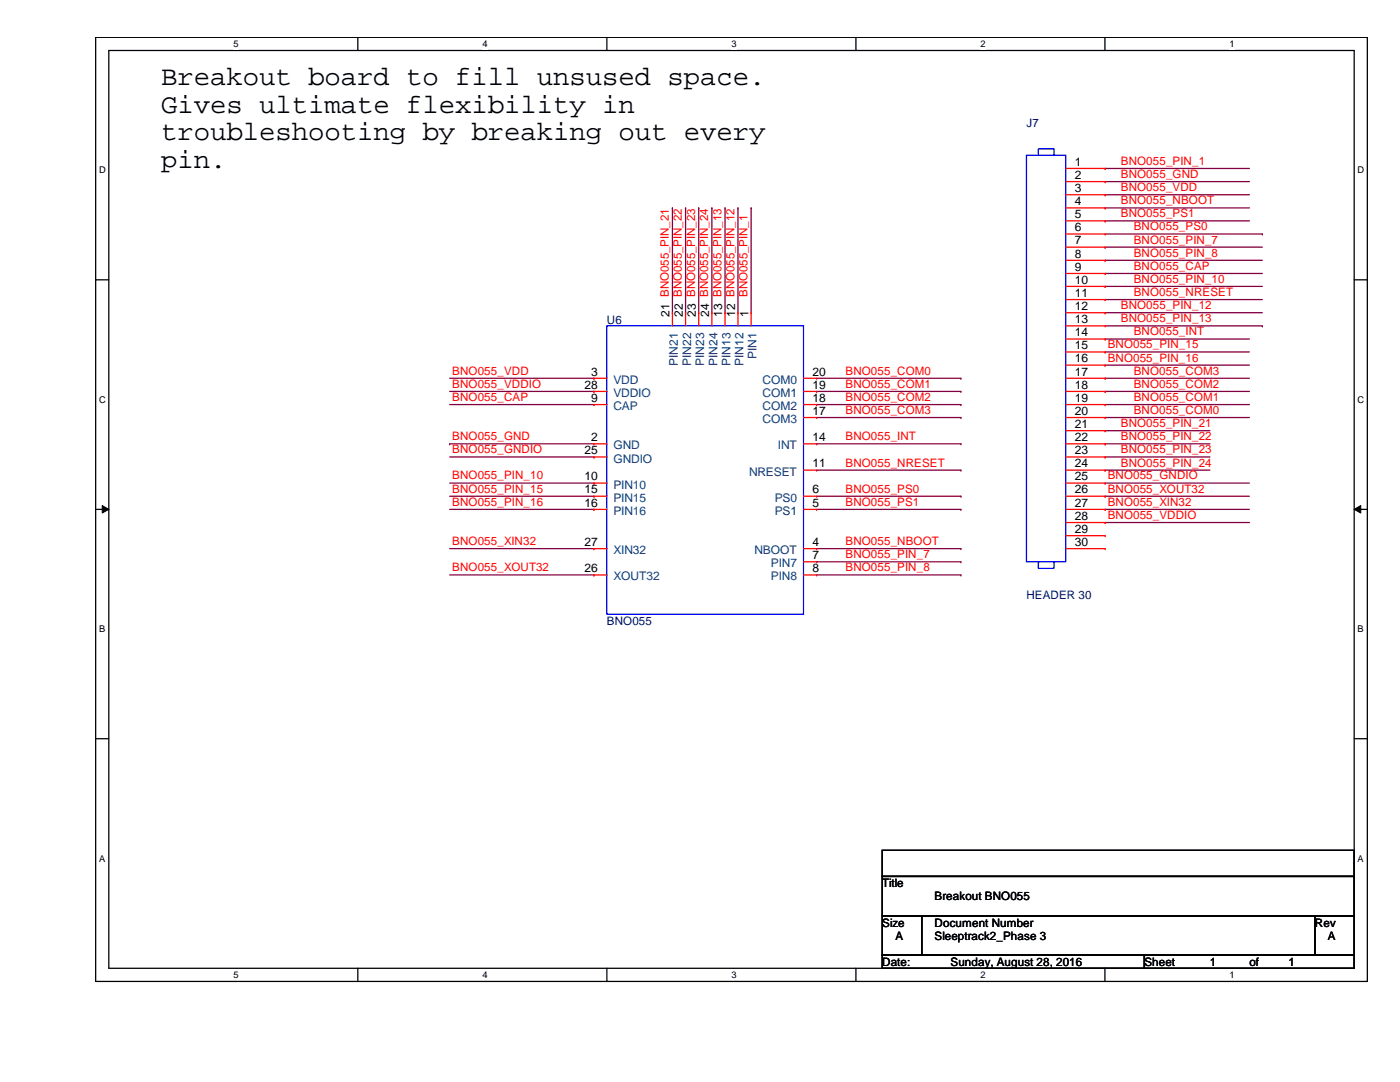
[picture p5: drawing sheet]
<svg xmlns="http://www.w3.org/2000/svg" width="279mm" height="216mm" viewBox="0 0 279 216" stroke-linecap="round" stroke-linejoin="round" font-family="sans-serif">
<defs><g id="words">
<g font-size="5.5">
<text x="32.2" y="17.1">Breakout board to fill unsused space.</text>
<text x="32.2" y="22.5">Gives ultimate flexibility in</text>
<text x="32.2" y="28">troubleshooting by breaking out every</text>
<text x="32.2" y="33.4">pin.</text>
</g>
<g font-size="2.4">
<text x="214.5" y="33.1">1</text>
<text x="214.5" y="35.7">2</text>
<text x="214.5" y="38.3">3</text>
<text x="214.5" y="40.9">4</text>
<text x="214.5" y="43.5">5</text>
<text x="214.5" y="46.1">6</text>
<text x="214.5" y="48.8">7</text>
<text x="214.5" y="51.4">8</text>
<text x="214.5" y="54">9</text>
<text x="214.5" y="56.6">10</text>
<text x="214.5" y="59.2">11</text>
<text x="133.6" y="63.2" transform="rotate(-90 133.6 63.2)">21 BNO055_PIN_21</text>
<text x="136.3" y="63.2" transform="rotate(-90 136.3 63.2)">22 BNO055_PIN_22</text>
<text x="138.9" y="63.2" transform="rotate(-90 138.9 63.2)">23 BNO055_PIN_23</text>
<text x="141.5" y="63.2" transform="rotate(-90 141.5 63.2)">24 BNO055_PIN_24</text>
<text x="144.1" y="63.2" transform="rotate(-90 144.1 63.2)">13 BNO055_PIN_13</text>
<text x="146.7" y="63.2" transform="rotate(-90 146.7 63.2)">12 BNO055_PIN_12</text>
<text x="149.4" y="63.2" transform="rotate(-90 149.4 63.2)">1</text>
<text x="214.5" y="61.8">12</text>
<text x="214.5" y="64.5">13</text>
<text x="214.5" y="67.1">14</text>
<text x="214.5" y="69.7">15</text>
<text x="116.7" y="77.6">28</text>
<text x="118" y="74.9">3</text>
<text x="162.2" y="77.6">19</text>
<text x="162.2" y="74.9">20</text>
<text x="214.5" y="72.3">16</text>
<text x="214.5" y="74.9">17</text>
<text x="214.5" y="77.6">18</text>
<text x="118" y="80.2">9</text>
<text x="162.2" y="82.8">17</text>
<text x="162.2" y="80.2">18</text>
<text x="214.5" y="80.2">19</text>
<text x="214.5" y="82.8">20</text>
<text x="118" y="88">2</text>
<text x="162.2" y="88">14</text>
<text x="214.5" y="85.4">21</text>
<text x="214.5" y="88">22</text>
<text x="116.7" y="90.6">25</text>
<text x="116.7" y="95.8">10</text>
<text x="162.2" y="93.3">11</text>
<text x="214.5" y="90.6">23</text>
<text x="214.5" y="93.3">24</text>
<text x="214.5" y="95.8">25</text>
<text x="116.7" y="101.1">16</text>
<text x="116.7" y="98.5">15</text>
<text x="162.2" y="101.1">5</text>
<text x="162.2" y="98.5">6</text>
<text x="214.5" y="98.5">26</text>
<text x="214.5" y="101.1">27</text>
<text x="214.5" y="103.7">28</text>
<text x="214.5" y="106.3">29</text>
<text x="116.7" y="108.9">27</text>
<text x="162.2" y="108.9">4</text>
<text x="162.2" y="111.5">7</text>
<text x="214.5" y="108.9">30</text>
<text x="116.7" y="114.2">26</text>
<text x="162.2" y="114.2">8</text>
</g>
<g font-size="2.4" fill="#004080">
<text x="151" y="71.7" transform="rotate(-90 151 71.7)">PIN1</text>
<text x="122.4" y="76.6">VDD</text>
<text x="135.3" y="73.1" transform="rotate(-90 135.3 73.1)">PIN21</text>
<text x="137.9" y="73.1" transform="rotate(-90 137.9 73.1)">PIN22</text>
<text x="140.5" y="73.1" transform="rotate(-90 140.5 73.1)">PIN23</text>
<text x="143.2" y="73.1" transform="rotate(-90 143.2 73.1)">PIN24</text>
<text x="145.8" y="73.1" transform="rotate(-90 145.8 73.1)">PIN13</text>
<text x="148.4" y="73.1" transform="rotate(-90 148.4 73.1)">PIN12</text>
<text x="152.2" y="76.6">COM0</text>
<text x="122.4" y="79.2">VDDIO</text>
<text x="122.4" y="81.8">CAP</text>
<text x="152.2" y="81.8">COM2</text>
<text x="152.2" y="79.2">COM1</text>
<text x="122.4" y="89.7">GND</text>
<text x="152.2" y="84.4">COM3</text>
<text x="155.2" y="89.7">INT</text>
<text x="122.4" y="92.3">GNDIO</text>
<text x="149.5" y="94.9">NRESET</text>
<text x="122.4" y="97.5">PIN10</text>
<text x="122.4" y="100.1">PIN15</text>
<text x="154.6" y="100.1">PS0</text>
<text x="122.4" y="102.7">PIN16</text>
<text x="154.6" y="102.7">PS1</text>
<text x="122.4" y="110.6">XIN32</text>
<text x="150.6" y="110.6">NBOOT</text>
<text x="153.8" y="113.2">PIN7</text>
<text x="122.4" y="115.8">XOUT32</text>
<text x="153.8" y="115.8">PIN8</text>
</g>
<g font-size="2.3" fill="#000080">
<text x="204.9" y="25.3">J7</text>
<text x="121.1" y="64.6">U6</text>
<text x="204.9" y="119.5">HEADER 30</text>
<text x="121.1" y="124.7">BNO055</text>
</g>
<g font-size="2.3" fill="#f00">
<text x="223.7" y="32.9">BNO055_PIN_1</text>
<text x="223.7" y="35.5">BNO055_GND</text>
<text x="223.7" y="40.8">BNO055_NBOOT</text>
<text x="223.7" y="38.1">BNO055_VDD</text>
<text x="223.7" y="43.3">BNO055_PS1</text>
<text x="226.3" y="46">BNO055_PS0</text>
<text x="226.3" y="48.6">BNO055_PIN_7</text>
<text x="226.3" y="51.2">BNO055_PIN_8</text>
<text x="226.3" y="53.8">BNO055_CAP</text>
<text x="149.2" y="59.3" transform="rotate(-90 149.2 59.3)">BNO055_PIN_1</text>
<text x="226.3" y="56.4">BNO055_PIN_10</text>
<text x="226.3" y="59.1">BNO055_NRESET</text>
<text x="223.7" y="61.7">BNO055_PIN_12</text>
<text x="223.7" y="64.3">BNO055_PIN_13</text>
<text x="221.1" y="69.5">BNO055_PIN_15</text>
<text x="226.3" y="66.9">BNO055_INT</text>
<text x="90.3" y="74.8">BNO055_VDD</text>
<text x="90.3" y="77.4">BNO055_VDDIO</text>
<text x="168.7" y="74.8">BNO055_COM0</text>
<text x="168.7" y="77.4">BNO055_COM1</text>
<text x="221.1" y="72.1">BNO055_PIN_16</text>
<text x="226.3" y="77.4">BNO055_COM2</text>
<text x="226.3" y="74.8">BNO055_COM3</text>
<text x="90.3" y="80">BNO055_CAP</text>
<text x="168.7" y="80">BNO055_COM2</text>
<text x="168.7" y="82.6">BNO055_COM3</text>
<text x="226.3" y="82.6">BNO055_COM0</text>
<text x="226.3" y="80">BNO055_COM1</text>
<text x="90.3" y="87.8">BNO055_GND</text>
<text x="168.7" y="87.8">BNO055_INT</text>
<text x="223.7" y="85.2">BNO055_PIN_21</text>
<text x="223.7" y="87.8">BNO055_PIN_22</text>
<text x="90.3" y="90.5">BNO055_GNDIO</text>
<text x="90.3" y="95.7">BNO055_PIN_10</text>
<text x="168.7" y="93.1">BNO055_NRESET</text>
<text x="221.1" y="95.7">BNO055_GNDIO</text>
<text x="223.7" y="90.5">BNO055_PIN_23</text>
<text x="223.7" y="93.1">BNO055_PIN_24</text>
<text x="90.3" y="98.3">BNO055_PIN_15</text>
<text x="90.3" y="100.9">BNO055_PIN_16</text>
<text x="168.7" y="98.3">BNO055_PS0</text>
<text x="168.7" y="100.9">BNO055_PS1</text>
<text x="221.1" y="98.3">BNO055_XOUT32</text>
<text x="221.1" y="100.9">BNO055_XIN32</text>
<text x="221.1" y="103.5">BNO055_VDDIO</text>
<text x="90.3" y="108.8">BNO055_XIN32</text>
<text x="168.7" y="108.8">BNO055_NBOOT</text>
<text x="168.7" y="111.4">BNO055_PIN_7</text>
<text x="90.3" y="114">BNO055_XOUT32</text>
<text x="168.7" y="114">BNO055_PIN_8</text>
</g>
<g font-size="2.3">
<text x="176.1" y="177">Title</text>
<text x="186.5" y="179.7">Breakout BNO055</text>
<text x="176.1" y="184.9">Size</text>
<text x="186.5" y="184.9">Document Number</text>
<text x="262.4" y="184.9">Rev</text>
<text x="178.7" y="187.5">A</text>
<text x="186.5" y="187.5">Sleeptrack2_Phase 3</text>
<text x="265" y="187.5">A</text>
<text x="176.1" y="192.7">Date:</text>
<text x="189.7" y="192.7">Sunday, August 28, 2016</text>
<text x="228.4" y="192.7">Sheet</text>
<text x="241.5" y="192.7">1</text>
<text x="249.3" y="192.7">of</text>
<text x="257.2" y="192.7">1</text>
</g>
<g font-size="1.9">
<text x="46.6" y="9.4">5</text>
<text x="96.3" y="9.4">4</text>
<text x="146" y="9.4">3</text>
<text x="195.7" y="9.4">2</text>
<text x="245.4" y="9.4">1</text>
<text x="19.8" y="34.6">D</text>
<text x="270.9" y="34.6">D</text>
<text x="19.8" y="80.3">C</text>
<text x="270.9" y="80.3">C</text>
<text x="19.8" y="126.2">B</text>
<text x="270.9" y="126.2">B</text>
<text x="19.8" y="171.9">A</text>
<text x="270.9" y="171.9">A</text>
<text x="46.6" y="195.2">5</text>
<text x="96.3" y="195.2">4</text>
<text x="146" y="195.2">3</text>
<text x="195.7" y="195.2">2</text>
<text x="245.4" y="195.2">1</text>
</g>
</g></defs>
<path d="M19.1 7.5h253.8v188.3h-253.8zM21.7 10.1h248.6v183.1h-248.6z" fill="none" stroke="#000" stroke-width=".25"/>
<g fill="#fff">
<path d="M46.6 7.7h1v2.1h-1z"/>
<path d="M46.6 193.5h1v2.1h-1z"/>
</g>
<path d="M71.4 7.5v2.6M71.4 193.2v2.6" fill="none" stroke="#000" stroke-width=".25"/>
<g fill="#fff">
<path d="M96.3 7.7h1v2.1h-1z"/>
<path d="M96.3 193.5h1v2.1h-1z"/>
</g>
<path d="M121.1 7.5v2.6M121.1 193.2v2.6" fill="none" stroke="#000" stroke-width=".25"/>
<g fill="#fff">
<path d="M146 7.7h1v2.1h-1z"/>
<path d="M146 193.5h1v2.1h-1z"/>
</g>
<path d="M170.8 7.5v2.6M170.8 193.2v2.6" fill="none" stroke="#000" stroke-width=".25"/>
<g fill="#fff">
<path d="M195.7 7.7h1v2.1h-1z"/>
<path d="M195.7 193.5h1v2.1h-1z"/>
</g>
<path d="M220.5 7.5v2.6M220.5 193.2v2.6" fill="none" stroke="#000" stroke-width=".25"/>
<g fill="#fff">
<path d="M245.4 7.7h1v2.1h-1z"/>
<path d="M245.4 193.5h1v2.1h-1z"/>
<path d="M19.8 32.9h1.3v2.1h-1.3z"/>
<path d="M270.9 32.9h1.3v2.1h-1.3z"/>
<path d="M19.8 78.7h1.3v2.1h-1.3z"/>
<path d="M270.9 78.7h1.3v2.1h-1.3z"/>
</g>
<path d="M19.1 55.8h2.6M270.3 55.8h2.6" fill="none" stroke="#000" stroke-width=".25"/>
<g fill="#fff">
<path d="M19.8 124.5h1.2v2.1h-1.2z"/>
<path d="M270.9 124.5h1.3v2.1h-1.3z"/>
</g>
<path d="M19.1 101.6h2.6M270.3 101.6h2.6" fill="none" stroke="#000" stroke-width=".25"/>
<path d="M20.4 100.9l1.3 .7-1.3 .8zM270.3 101.6l1.3-.7v1.5z" fill="#000"/>
<path d="M20.4 100.9l1.3 .7-1.3 .8zM270.3 101.6l1.3-.7v1.5z" fill="none" stroke="#000" stroke-width=".2"/>
<g fill="#fff">
<path d="M19.8 170.3h1.2v2h-1.2z"/>
<path d="M270.9 170.3h1.3v2h-1.3z"/>
</g>
<path d="M19.1 147.4h2.6M270.3 147.4h2.6M176.1 169.7h94.2v5.2h-94.2zM176.1 174.9h94.2v7.9h-94.2zM176.1 182.8h7.8v7.8h-7.8zM176.1 190.6h52.3v2.6h-52.3zM183.9 182.8h78.5v7.8h-78.5zM228.4 190.6h41.9v2.6h-41.9zM262.4 182.8h7.9v7.8h-7.9z" fill="none" stroke="#000" stroke-width=".25"/>
<g fill="none" stroke="#800040" stroke-width=".25">
<path d="M220.6 33.6h.1M220.6 38.9h.1M220.6 36.2h.1M220.6 33.6h28.7M220.6 38.9h28.7M220.6 36.2h28.7M134.2 41.5h.1M134.2 41.5v20.9M136.8 41.5h.1M136.8 41.5v20.9M139.4 41.5h.1M139.4 41.5v20.9"/>
<path d="M142.1 41.5h.1M142.1 41.5v20.9M144.7 41.5h.1M144.7 41.5v20.9M147.3 41.5h.1M147.3 41.5v20.9M149.9 41.5h.1M149.9 41.5v20.9M220.6 44.1h.1M220.6 41.5h.1M220.6 49.3h.1M220.6 51.9h.1"/>
<path d="M220.6 54.6h.1M220.6 57.1h.1M220.6 59.8h.1M220.6 44.1h28.7M220.6 41.5h28.7M220.6 46.7h31.3M220.6 49.3h31.3M220.6 51.9h31.3M220.6 54.6h31.3M220.6 57.1h31.3M220.6 59.8h31.3M251.9 46.7h.1"/>
<path d="M89.7 75.5h28.8M89.7 78.1h28.8M118.5 75.5h.1M118.5 78.1h.1M163 75.5h28.8M163 78.1h28.8M191.8 75.5h.1M191.8 78.1h.1M220.6 62.4h.1M220.6 78.1h.1M220.6 75.5h.1M220.6 67.6h.1"/>
<path d="M220.6 70.2h.1M220.6 72.9h.1M220.6 75.5h28.7M220.6 78.1h28.7M220.6 62.4h31.3M220.6 67.6h28.7M220.6 70.2h28.7M220.6 72.9h28.7M220.6 65h31.3M251.9 65h.1M89.7 88.6h.1M89.7 80.7h28.8"/>
<path d="M89.7 88.6h28.8M89.7 91.2h28.8M89.7 96.4h28.8M89.7 99h28.8M118.5 80.7h.1M118.5 91.2h.1M118.5 96.4h.1M118.5 99h.1M163 80.7h28.8M163 83.3h28.8M163 88.6h28.8M163 93.8h28.8"/>
<path d="M163 99h28.8M191.8 80.7h.1M191.8 83.3h.1M191.8 88.6h.1M191.8 93.8h.1M191.8 99h.1M220.6 85.9h.1M220.6 88.6h.1M220.6 91.2h.1M220.6 93.8h.1M220.6 83.3h.1M220.6 80.7h.1"/>
<path d="M220.6 96.4h.1M220.6 99h.1M220.6 80.7h28.7M220.6 83.3h28.7M220.6 88.6h20.9M220.6 91.2h20.9M220.6 93.8h20.9M220.6 96.4h28.7M220.6 99h28.7M220.6 85.9h20.9M89.7 101.6h28.8M89.7 109.5h28.8"/>
<path d="M89.7 114.7h28.8M118.5 101.6h.1M118.5 109.5h.1M118.5 114.7h.1M163 101.6h28.8M163 109.5h28.8M163 112.1h28.8M163 114.7h28.8M191.8 101.6h.1M191.8 109.5h.1M191.8 112.1h.1M191.8 114.7h.1"/>
<path d="M220.6 104.3h.1M220.6 101.6h.1M220.6 101.6h28.7M220.6 104.3h28.7"/>
</g>
<path d="M204.9 31h7.8v81.1h-7.8zM207.2 31v-1.3h3.2v1.3h-.3M121.1 65h39.3v57.6h-39.3zM207.5 112.1h-.3v1.3h3.2v-1.3" fill="none" stroke="#00f" stroke-width=".25"/>
<g fill="none" stroke="#f00" stroke-width=".25">
<path d="M212.7 33.6h7.9M212.7 36.2h7.9M212.7 38.9h7.9M220.6 33.6h.1M220.6 36.2h.1M220.6 38.9h.1M212.7 41.5h7.9M212.7 44.1h7.9M212.7 46.7h7.9M212.7 49.3h7.9M212.7 51.9h7.9M212.7 54.6h7.9"/>
<path d="M212.7 57.1h7.9M212.7 59.8h7.9M220.6 41.5h.1M220.6 44.1h.1M220.6 46.7h.1M220.6 49.3h.1M220.6 51.9h.1M220.6 54.6h.1M220.6 57.1h.1M220.6 59.8h.1M118.5 75.5h.1M118.5 78.1h.1"/>
<path d="M118.5 75.5h2.6M118.5 78.1h2.6M134.2 62.4h.1M134.2 62.4v2.6M136.8 62.4h.1M136.8 62.4v2.6M139.4 62.4h.1M139.4 62.4v2.6M142.1 62.4h.1M142.1 62.4v2.6M144.7 62.4h.1M144.7 62.4v2.6"/>
<path d="M147.3 62.4h.1M147.3 62.4v2.6M149.9 62.4h.1M149.9 62.4v2.6M160.4 75.5h2.6M160.4 78.1h2.6M163 78.1h.1M163 75.5h.1M212.7 62.4h7.9M212.7 65h7.9M212.7 67.6h7.9M212.7 70.2h7.9"/>
<path d="M212.7 72.9h7.9M212.7 75.5h7.9M212.7 78.1h7.9M220.6 62.4h.1M220.6 65h.1M220.6 67.6h.1M220.6 70.2h.1M220.6 72.9h.1M220.6 75.5h.1M220.6 78.1h.1M118.5 88.6h.1M118.5 91.2h.1"/>
<path d="M118.5 80.7h.1M118.5 96.4h.1M118.5 99h.1M118.5 80.7h2.6M118.5 88.6h2.6M118.5 91.2h2.6M118.5 96.4h2.6M118.5 99h2.6M160.4 80.7h2.6M160.4 83.3h2.6M160.4 88.6h2.6M160.4 93.8h2.6"/>
<path d="M160.4 99h2.6M163 83.3h.1M163 80.7h.1M163 99h.1M163 93.8h.1M163 88.6h.1M212.7 80.7h7.9M212.7 83.3h7.9M212.7 85.9h7.9M212.7 88.6h7.9M212.7 91.2h7.9M212.7 93.8h7.9"/>
<path d="M212.7 96.4h7.9M212.7 99h7.9M220.6 80.7h.1M220.6 83.3h.1M220.6 85.9h.1M220.6 88.6h.1M220.6 91.2h.1M220.6 93.8h.1M220.6 96.4h.1M220.6 99h.1M118.5 101.6h.1M118.5 114.7h.1"/>
<path d="M118.5 109.5h.1M118.5 101.6h2.6M118.5 109.5h2.6M118.5 114.7h2.6M160.4 101.6h2.6M160.4 109.5h2.6M160.4 114.7h2.6M160.4 112.1h2.6M163 109.5h.1M163 101.6h.1M163 112.1h.1M163 114.7h.1"/>
<path d="M212.7 101.6h7.9M212.7 104.3h7.9M212.7 106.9h7.9M212.7 109.5h7.9M220.6 101.6h.1M220.6 104.3h.1M220.6 106.9h.1M220.6 109.5h.1"/>
</g>
<use href="#words"/>
</svg>
